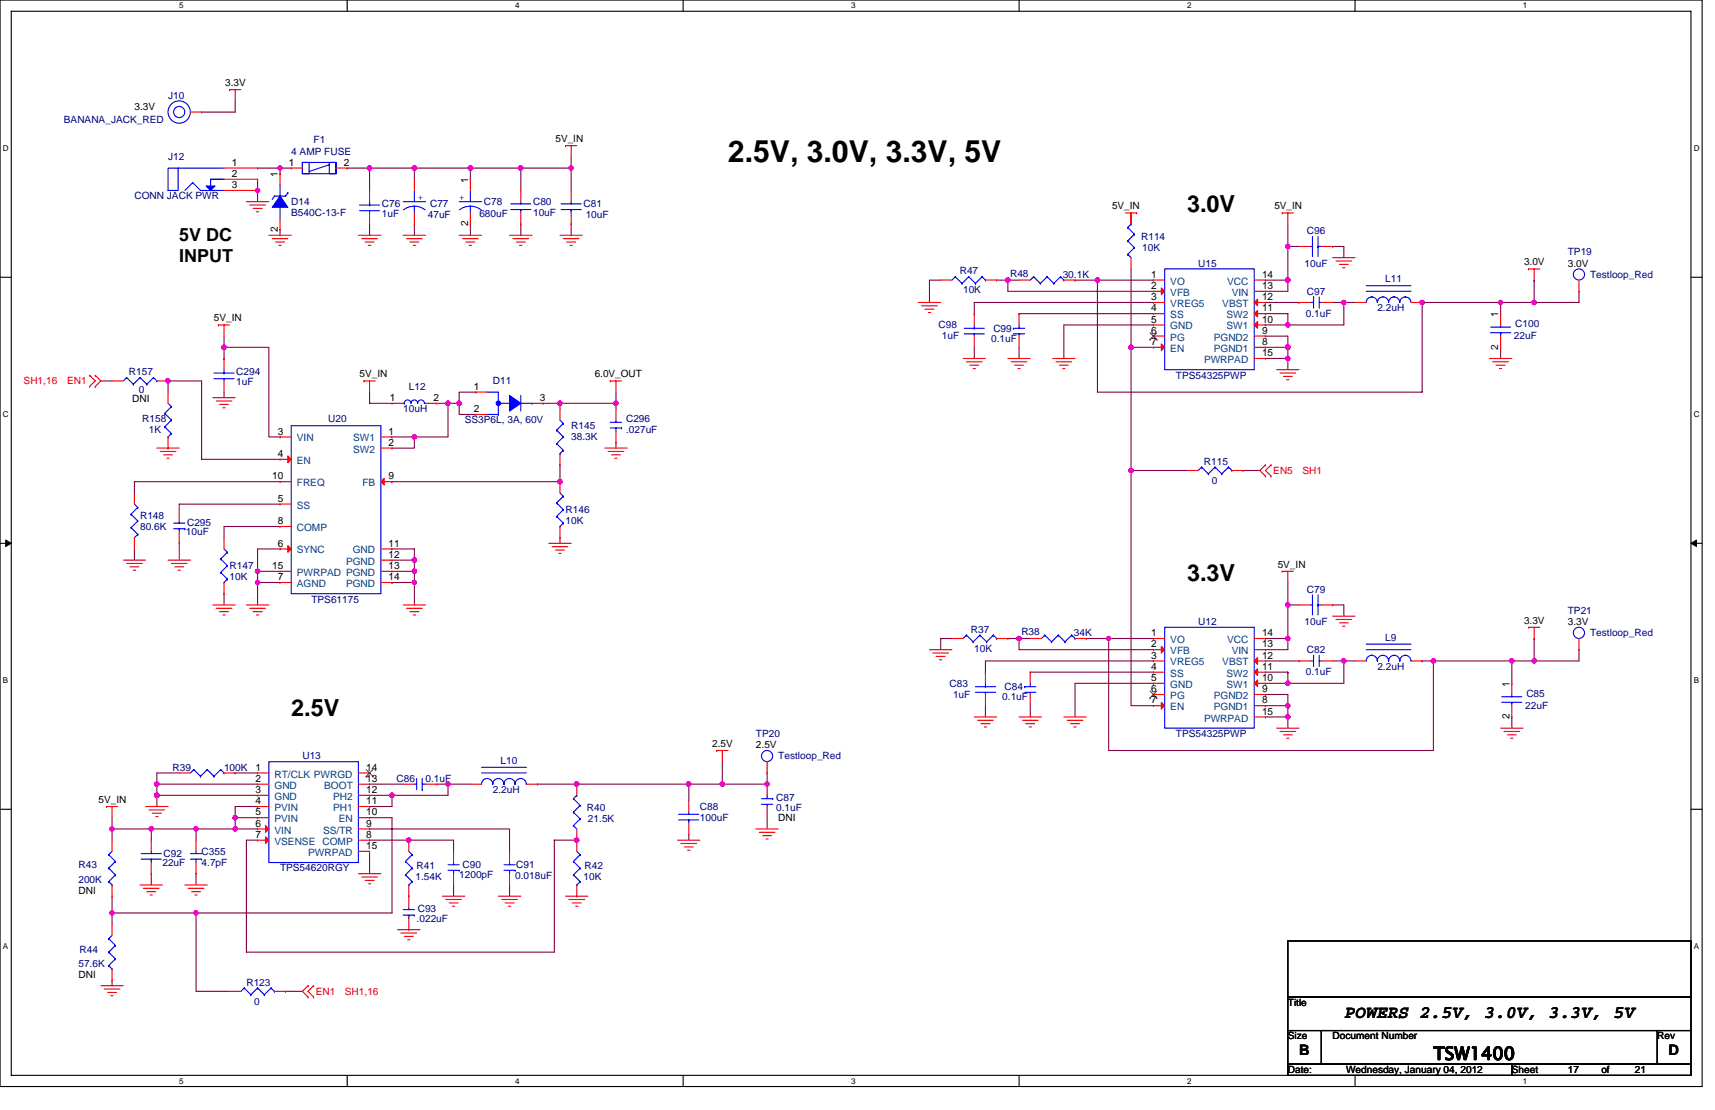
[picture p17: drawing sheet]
<svg xmlns="http://www.w3.org/2000/svg" width="432mm" height="279mm" viewBox="0 0 432 279" stroke-linecap="round" stroke-linejoin="round" font-family="sans-serif">
<defs><g id="words">
<text font-size="7.6" x="183.3" y="40.7">2.5V, 3.0V, 3.3V, 5V</text>
<g font-size="5.9">
<text x="298.9" y="53.3">3.0V</text>
<text x="298.9" y="146.3">3.3V</text>
<text x="73.3" y="180.2">2.5V</text>
</g>
<g font-size="4.5">
<text x="45.1" y="60.6">5V DC</text>
<text x="45.1" y="65.9">INPUT</text>
<text x="338.3" y="256.1">POWERS 2.5V, 3.0V, 3.3V, 5V</text>
<text x="360.9" y="266.7">TSW1400</text>
</g>
<g font-size="3.7">
<text x="327.1" y="265.6">B</text>
<text x="420.1" y="265.6">D</text>
</g>
<g font-size="2.5">
<text x="56.7" y="21.7">3.3V</text>
<text x="33.8" y="27.6">3.3V</text>
<text x="139.9" y="35.8">5V_IN</text>
<text x="58.4" y="41.7">1</text>
<text x="72.7" y="41.7">1</text>
<text x="86.6" y="41.7">2</text>
<text x="58.4" y="47.3">3</text>
<text x="58.4" y="44.5">2</text>
<text x="69.9" y="44.6" transform="rotate(-90 69.9 44.6)">1</text>
<text x="117.8" y="46" transform="rotate(-90 117.8 46)">1</text>
<text x="280" y="52.7">5V_IN</text>
<text x="320.9" y="52.7">5V_IN</text>
<text x="69.9" y="58.4" transform="rotate(-90 69.9 58.4)">2</text>
<text x="117.8" y="57" transform="rotate(-90 117.8 57)">2</text>
<text x="289.9" y="69.9">1</text>
<text x="317.8" y="69.9">14</text>
<text x="383.7" y="66.8">3.0V</text>
<text x="394.7" y="67.1">3.0V</text>
<text x="289.9" y="72.7">2</text>
<text x="289.9" y="75.5">3</text>
<text x="317.8" y="72.7">13</text>
<text x="317.8" y="75.5">12</text>
<text x="53.9" y="80.9">5V_IN</text>
<text x="289.9" y="78.4">4</text>
<text x="289.9" y="81.2">5</text>
<text x="317.8" y="81.2">10</text>
<text x="317.8" y="78.4">11</text>
<text x="377.2" y="79.8" transform="rotate(-90 377.2 79.8)">1</text>
<text x="289.9" y="84">6</text>
<text x="289.9" y="86.8">7</text>
<text x="317.8" y="86.8">8</text>
<text x="317.8" y="84">9</text>
<text x="317.8" y="89.6">15</text>
<text x="377.2" y="88" transform="rotate(-90 377.2 88)">2</text>
<text x="90.5" y="95">5V_IN</text>
<text x="149.7" y="95">6.0V_OUT</text>
<text x="33.3" y="101.2">DNI</text>
<text x="98.1" y="100.9">1</text>
<text x="109.1" y="100.9">2</text>
<text x="119.3" y="98.1">1</text>
<text x="135.9" y="100.9">3</text>
<text x="119.3" y="103.7">2</text>
<text x="69.9" y="109.4">3</text>
<text x="97.9" y="109.4">1</text>
<text x="97.9" y="112.2">2</text>
<text x="69.9" y="115">4</text>
<text x="68.5" y="120.7">10</text>
<text x="97.9" y="120.7">9</text>
<text x="69.9" y="131.9">8</text>
<text x="69.9" y="126.3">5</text>
<text x="69.9" y="137.6">6</text>
<text x="97.9" y="137.6">11</text>
<text x="68.5" y="143.2">15</text>
<text x="97.9" y="140.4">12</text>
<text x="97.9" y="143.2">13</text>
<text x="321.7" y="142.9">5V_IN</text>
<text x="69.9" y="146">7</text>
<text x="97.9" y="146">14</text>
<text x="289.9" y="160.1">1</text>
<text x="317.8" y="160.1">14</text>
<text x="383.7" y="157">3.3V</text>
<text x="394.7" y="157.3">3.3V</text>
<text x="289.9" y="162.9">2</text>
<text x="289.9" y="165.8">3</text>
<text x="317.8" y="162.9">13</text>
<text x="317.8" y="165.8">12</text>
<text x="289.9" y="168.6">4</text>
<text x="289.9" y="171.4">5</text>
<text x="317.8" y="171.4">10</text>
<text x="317.8" y="168.6">11</text>
<text x="380" y="172.8" transform="rotate(-90 380 172.8)">1</text>
<text x="289.9" y="174.2">6</text>
<text x="289.9" y="177">7</text>
<text x="317.8" y="177">8</text>
<text x="317.8" y="174.2">9</text>
<text x="317.8" y="179.9">15</text>
<text x="380" y="181" transform="rotate(-90 380 181)">2</text>
<text x="179.3" y="188.1">2.5V</text>
<text x="190.3" y="188.3">2.5V</text>
<text x="64.3" y="194">1</text>
<text x="64.3" y="196.8">2</text>
<text x="92.2" y="194">14</text>
<text x="92.2" y="196.8">13</text>
<text x="24.8" y="202.2">5V_IN</text>
<text x="64.3" y="199.6">3</text>
<text x="64.3" y="202.4">4</text>
<text x="92.2" y="202.4">11</text>
<text x="92.2" y="199.6">12</text>
<text x="64.3" y="205.2">5</text>
<text x="64.3" y="208.1">6</text>
<text x="92.2" y="205.2">10</text>
<text x="92.2" y="208.1">9</text>
<text x="196" y="206.7">DNI</text>
<text x="64.3" y="210.9">7</text>
<text x="92.2" y="213.7">15</text>
<text x="92.2" y="210.9">8</text>
<text x="19.7" y="225">DNI</text>
<text x="19.7" y="246.1">DNI</text>
<text x="324.3" y="253.2">Title</text>
<text x="324.3" y="261.6">Size</text>
<text x="335.5" y="261.6">Document Number</text>
<text x="417.3" y="261.6">Rev</text>
<text x="324.3" y="270.1">Date:</text>
<text x="338.9" y="270.1">Wednesday, January 04, 2012</text>
<text x="380.6" y="270.1">Sheet</text>
<text x="394.7" y="270.1">17</text>
<text x="403.2" y="270.1">of</text>
<text x="411.6" y="270.1">21</text>
</g>
<g font-size="2.5" fill="#000080">
<text x="42.3" y="24.8">J10</text>
<text x="16.1" y="31">BANANA_JACK_RED</text>
<text x="42.3" y="40.3">J12</text>
<text x="73.3" y="38.9">4 AMP FUSE</text>
<text x="79" y="36.1">F1</text>
<text x="33.8" y="50.2">CONN JACK PWR</text>
<text x="73.3" y="51.6">D14</text>
<text x="96.2" y="52.2">C76</text>
<text x="108.3" y="52.2">C77</text>
<text x="121.8" y="51.6">C78</text>
<text x="134.2" y="51.6">C80</text>
<text x="146.9" y="52.2">C81</text>
<text x="73.3" y="54.4">B540C-13-F</text>
<text x="96.2" y="54.7">1uF</text>
<text x="107.7" y="55">47uF</text>
<text x="120.7" y="54.7">680uF</text>
<text x="134.2" y="54.4">10uF</text>
<text x="147.5" y="55">10uF</text>
<text x="329" y="58.9">C96</text>
<text x="287.3" y="60.3">R114</text>
<text x="287.6" y="63.2">10K</text>
<text x="394.7" y="64.3">TP19</text>
<text x="241.6" y="69.1">R47</text>
<text x="254.3" y="69.6">R48</text>
<text x="267.6" y="69.9">30.1K</text>
<text x="301.7" y="67.1">U15</text>
<text x="328.5" y="67.1">10uF</text>
<text x="348.8" y="71.1">L11</text>
<text x="400.4" y="69.9">Testloop_Red</text>
<text x="242.5" y="73.9">10K</text>
<text x="329" y="74.1">C97</text>
<text x="236.3" y="82.6">C98</text>
<text x="250.1" y="83.5">C99</text>
<text x="328.8" y="79.8">0.1uF</text>
<text x="346.8" y="78.4">2.2uH</text>
<text x="381.5" y="82.3">C100</text>
<text x="237.1" y="85.4">1uF</text>
<text x="249.5" y="86">0.1uF</text>
<text x="381.2" y="85.4">22uF</text>
<text x="32.4" y="94.4">R157</text>
<text x="59.5" y="94.4">C294</text>
<text x="296.1" y="95.3">TPS54325PWP</text>
<text x="35" y="99">0</text>
<text x="59.5" y="97">1uF</text>
<text x="102.9" y="98.1">L12</text>
<text x="124.1" y="96.7">D11</text>
<text x="35.8" y="106.3">R158</text>
<text x="82.6" y="106.3">U20</text>
<text x="101.5" y="103.8">10uH</text>
<text x="117" y="106.6">SS3P6L, 3A, 60V</text>
<text x="143.8" y="108">R145</text>
<text x="157.6" y="106.3">C296</text>
<text x="37.5" y="109.1">1K</text>
<text x="143.8" y="110.8">38.3K</text>
<text x="157.6" y="109.1">.027uF</text>
<text x="303.1" y="117">R115</text>
<text x="305.1" y="121.8">0</text>
<text x="35.3" y="130.5">R148</text>
<text x="142.4" y="129.1">R146</text>
<text x="142.4" y="132">10K</text>
<text x="35.3" y="133.4">80.6K</text>
<text x="46.8" y="134.8">10uF</text>
<text x="47.1" y="132.5">C295</text>
<text x="57.8" y="143.2">R147</text>
<text x="57.8" y="146">10K</text>
<text x="329" y="149.2">C79</text>
<text x="78.4" y="151.7">TPS61175</text>
<text x="394.7" y="154.5">TP21</text>
<text x="244.5" y="159.3">R37</text>
<text x="257.2" y="159.9">R38</text>
<text x="270.4" y="160.1">34K</text>
<text x="301.7" y="157.3">U12</text>
<text x="328.5" y="157.3">10uF</text>
<text x="348.8" y="161.3">L9</text>
<text x="400.4" y="160.1">Testloop_Red</text>
<text x="245.3" y="164.1">10K</text>
<text x="329" y="164.4">C82</text>
<text x="239.1" y="172.8">C83</text>
<text x="252.9" y="173.7">C84</text>
<text x="328.8" y="170">0.1uF</text>
<text x="346.8" y="168.6">2.2uH</text>
<text x="239.9" y="175.7">1uF</text>
<text x="252.3" y="176.2">0.1uF</text>
<text x="384" y="178.5">22uF</text>
<text x="384.3" y="175.4">C85</text>
<text x="190.3" y="185.5">TP20</text>
<text x="296.1" y="185.5">TPS54325PWP</text>
<text x="76.1" y="191.2">U13</text>
<text x="196" y="191.2">Testloop_Red</text>
<text x="43.4" y="194">R39</text>
<text x="56.4" y="194">100K</text>
<text x="99.8" y="196.8">C86</text>
<text x="107.1" y="196.8">0.1uF</text>
<text x="126" y="192.3">L10</text>
<text x="124.1" y="199.6">2.2uH</text>
<text x="176.2" y="203.9">C88</text>
<text x="195.4" y="201.6">C87</text>
<text x="147.7" y="204.1">R40</text>
<text x="148" y="206.9">21.5K</text>
<text x="176.2" y="206.7">100uF</text>
<text x="195.4" y="204.1">0.1uF</text>
<text x="41.2" y="215.7">C92</text>
<text x="50.8" y="215.1">C355</text>
<text x="19.7" y="218.5">R43</text>
<text x="40.9" y="218">22uF</text>
<text x="50.8" y="218">4.7pF</text>
<text x="70.5" y="219.4">TPS54620RGY</text>
<text x="104.6" y="221.6">1.54K</text>
<text x="104.9" y="218.8">R41</text>
<text x="115.6" y="221">1200pF</text>
<text x="116.5" y="218.5">C90</text>
<text x="129.7" y="221.3">0.018uF</text>
<text x="130" y="218.5">C91</text>
<text x="146.9" y="221.6">10K</text>
<text x="147.2" y="218.8">R42</text>
<text x="19.7" y="222.2">200K</text>
<text x="104.9" y="232.1">.022uF</text>
<text x="105.2" y="229.5">C93</text>
<text x="20" y="239.9">R44</text>
<text x="19.7" y="243.3">57.6K</text>
<text x="62" y="248.1">R123</text>
<text x="64" y="252.9">0</text>
</g>
<g font-size="2.5" fill="#00f">
<text x="105.2" y="50.2">+</text>
<text x="115.6" y="50.2">+</text>
</g>
<g font-size="2.5" fill="#004080">
<text x="294.7" y="71.6">VO</text>
<text x="309" y="71.6">VCC</text>
<text x="294.7" y="74.5">VFB</text>
<text x="294.7" y="77.3">VREG5</text>
<text x="307.7" y="77.3">VBST</text>
<text x="310.1" y="74.5">VIN</text>
<text x="294.7" y="80.1">SS</text>
<text x="294.7" y="82.9">GND</text>
<text x="308.8" y="82.9">SW1</text>
<text x="308.8" y="80.1">SW2</text>
<text x="294.7" y="85.7">PG</text>
<text x="294.7" y="88.6">EN</text>
<text x="305.6" y="88.6">PGND1</text>
<text x="305.6" y="85.7">PGND2</text>
<text x="303.1" y="91.4">PWRPAD</text>
<text x="74.7" y="111.1">VIN</text>
<text x="88.9" y="111.1">SW1</text>
<text x="88.9" y="113.9">SW2</text>
<text x="74.7" y="116.8">EN</text>
<text x="74.7" y="122.4">FREQ</text>
<text x="91.2" y="122.4">FB</text>
<text x="74.7" y="128">SS</text>
<text x="74.7" y="133.7">COMP</text>
<text x="74.7" y="139.3">SYNC</text>
<text x="87.1" y="142.1">PGND</text>
<text x="88.8" y="139.3">GND</text>
<text x="74.7" y="147.8">AGND</text>
<text x="74.7" y="144.9">PWRPAD PGND</text>
<text x="87.1" y="147.8">PGND</text>
<text x="294.7" y="161.9">VO</text>
<text x="309" y="161.9">VCC</text>
<text x="294.7" y="164.7">VFB</text>
<text x="294.7" y="167.5">VREG5</text>
<text x="307.7" y="167.5">VBST</text>
<text x="310.1" y="164.7">VIN</text>
<text x="294.7" y="170.3">SS</text>
<text x="294.7" y="173.1">GND</text>
<text x="308.8" y="173.1">SW1</text>
<text x="308.8" y="170.3">SW2</text>
<text x="294.7" y="176">PG</text>
<text x="294.7" y="178.8">EN</text>
<text x="305.6" y="178.8">PGND1</text>
<text x="305.6" y="176">PGND2</text>
<text x="303.1" y="181.6">PWRPAD</text>
<text x="69.1" y="195.7">RT/CLK PWRGD</text>
<text x="69.1" y="198.5">GND</text>
<text x="69.1" y="201.3">GND</text>
<text x="81.6" y="198.5">BOOT</text>
<text x="83.9" y="201.3">PH2</text>
<text x="69.1" y="204.2">PVIN</text>
<text x="69.1" y="207">PVIN</text>
<text x="69.1" y="209.8">VIN</text>
<text x="81.3" y="209.8">SS/TR</text>
<text x="83.9" y="204.2">PH1</text>
<text x="85.3" y="207">EN</text>
<text x="69.1" y="212.6">VSENSE COMP</text>
<text x="77.6" y="215.4">PWRPAD</text>
</g>
<g font-size="2.5" fill="#f00">
<text x="5.9" y="96.7">SH1,16</text>
<text x="16.9" y="96.7">EN1</text>
<text x="320.6" y="119.3">EN5</text>
<text x="327.9" y="119.3">SH1</text>
<text x="79.5" y="250.4">EN1</text>
<text x="86.8" y="250.4">SH1,16</text>
</g>
<g font-size="2">
<text x="45.1" y="2.1">5</text>
<text x="129.7" y="2.1">4</text>
<text x="214.3" y="2.1">3</text>
<text x="298.9" y="2.1">2</text>
<text x="383.5" y="2.1">1</text>
<text x=".7" y="38.1">D</text>
<text x="426.5" y="38.1">D</text>
<text x=".7" y="105.1">C</text>
<text x="426.5" y="105.1">C</text>
<text x=".7" y="172">B</text>
<text x="426.5" y="172">B</text>
<text x=".7" y="239">A</text>
<text x="426.5" y="239">A</text>
<text x="45.1" y="272.8">5</text>
<text x="129.7" y="272.8">4</text>
<text x="214.3" y="272.8">3</text>
<text x="298.9" y="272.8">2</text>
<text x="383.5" y="272.8">1</text>
</g>
</g></defs>
<path d="M0 0h428.6v273.5h-428.6zM2.8 2.8h422.9v267.9h-422.9z" fill="none" stroke="#000" stroke-width=".28"/>
<g fill="#fff">
<path d="M45.1 .3h1.1v2.3h-1.1z"/>
<path d="M45.1 271h1.1v2.2h-1.1z"/>
</g>
<path d="M87.4 0v2.8M87.4 270.7v2.8" fill="none" stroke="#000" stroke-width=".28"/>
<g fill="#fff">
<path d="M129.7 .3h1.1v2.3h-1.1z"/>
<path d="M129.7 271h1.1v2.2h-1.1z"/>
</g>
<path d="M172 0v2.8M172 270.7v2.8" fill="none" stroke="#000" stroke-width=".28"/>
<g fill="#fff">
<path d="M214.3 .3h1.1v2.3h-1.1z"/>
<path d="M214.3 271h1.1v2.2h-1.1z"/>
</g>
<path d="M256.6 0v2.8M256.6 270.7v2.8" fill="none" stroke="#000" stroke-width=".28"/>
<g fill="#fff">
<path d="M298.9 .3h1.1v2.3h-1.1z"/>
<path d="M298.9 271h1.1v2.2h-1.1z"/>
</g>
<path d="M341.2 0v2.8M341.2 270.7v2.8" fill="none" stroke="#000" stroke-width=".28"/>
<g fill="#fff">
<path d="M383.5 .3h1.1v2.3h-1.1z"/>
<path d="M383.5 271h1.1v2.2h-1.1z"/>
<path d="M.7 36.3h1.5v2.3h-1.5z"/>
<path d="M426.5 36.3h1.4v2.3h-1.4z"/>
<path d="M.7 103.3h1.5v2.2h-1.5z"/>
<path d="M426.5 103.3h1.4v2.2h-1.4z"/>
</g>
<path d="M0 69.8h2.8M425.7 69.8h2.9" fill="none" stroke="#000" stroke-width=".28"/>
<g fill="#fff">
<path d="M.7 170.2h1.4v2.3h-1.4z"/>
<path d="M426.5 170.2h1.3v2.3h-1.3z"/>
</g>
<path d="M0 136.8h2.8M425.7 136.8h2.9" fill="none" stroke="#000" stroke-width=".28"/>
<path d="M1.4 135.9l1.4 .9-1.4 .8zM425.7 136.8l1.4-.9v1.7z" fill="#000" stroke="#000" stroke-width=".25"/>
<g fill="#fff">
<path d="M.7 237.2h1.4v2.2h-1.4z"/>
<path d="M426.4 237.2h1.4v2.2h-1.4z"/>
</g>
<path d="M0 203.7h2.8M425.7 203.7h2.9M324.3 236.9h101.4v14.1h-101.4zM324.3 236.9h101.4M425.7 236.9h.1M425.7 236.9v14.1M324.3 251h101.4v8.4h-101.4zM324.3 259.4h8.4v8.5h-8.4zM332.7 259.4h84.6v8.5h-84.6zM417.3 259.4h8.4v8.5h-8.4zM324.3 267.9h56.3v2.8h-56.3zM380.6 267.9h45.1v2.8h-45.1z" fill="none" stroke="#000" stroke-width=".28"/>
<g fill="none" stroke="#800040" stroke-width=".28">
<path d="M59.2 25.4v2.8h-8.4M143.8 39.5v2.8M64.9 42.3h5.6M64.9 45.1v2.8M64.9 47.9h.1M64.9 47.9v2.9M70.5 42.3h2.8M70.5 42.3h.1M70.5 57.8v1.4M70.5 42.3v1.4M87.4 42.3h5.6M93 42.3h11.3"/>
<path d="M93 42.3h.1M93 56.4v2.8M93 42.3v5.6M104.3 56.4v2.8M104.3 42.3h.1M104.3 42.3h14.1M104.3 42.3v2.8M118.4 56.4v2.8M118.4 42.3v2.8M118.4 42.3h.1M118.4 42.3h12.7M131.1 42.3v5.6"/>
<path d="M131.1 56.4v2.8M131.1 42.3h12.7M143.8 42.3h.1M143.8 56.4v2.8M143.8 42.3v5.6M284.8 53.6v2.8M324.3 56.4v5.6M236.9 70.5h-2.9v5.6M251 70.5h2.8M253.8 70.5h.1M253.8 70.5v2.8h36.6M253.8 70.5h2.8"/>
<path d="M256.6 79h33.8M270.7 70.5h5.6M276.3 70.5v28.2h81.8v-22.6M276.3 70.5h14.1M276.3 70.5h.1M284.8 67.7v19.7h5.6M290.4 76.1h-45.1v2.9M318.6 70.5h.1M318.6 76.1h8.5M318.6 79h5.7v2.8M318.6 70.5h5.7M324.3 62h2.8"/>
<path d="M324.3 62h.1M324.3 70.5v2.8h-5.7M324.3 62v8.5M335.5 62h2.8v2.9M335.5 76.1h2.8M338.3 76.1h.1M338.3 76.1h2.9M338.3 76.1v5.7h-14M358.1 76.1h.1M358.1 76.1h28.2M377.8 76.1v2.9M377.8 76.1h.1"/>
<path d="M386.3 70.5h.1M386.3 76.1h.1M386.3 70.5v5.6M397.6 73.3v2.8h-11.3M25.4 95.9h2.8M42.3 95.9h.1M42.3 95.9h8.5v19.7h19.7M42.3 95.9v2.8M56.4 87.4h11.3v22.6h2.8M56.4 87.4h.1M56.4 98.7v1.4M56.4 84.6v5.6"/>
<path d="M93 98.7v2.8h5.7M119.8 98.7h-4.2v2.8M155.1 98.7v2.8M245.3 87.4v2.8M256.6 87.4v2.8M284.8 87.4h.1M284.8 87.4v31M290.4 81.8h-22.5v8.4M318.6 84.6h5.7v2.8M318.6 87.4h.1M318.6 90.2h5.7M318.6 81.8h5.7"/>
<path d="M318.6 87.4h5.7M324.3 81.8h.1M324.3 90.2h.1M324.3 87.4h.1M324.3 87.4v5.6M377.8 87.4v2.8M98.7 110h5.6M104.3 110h.1M104.3 110v2.8h-5.6M110 101.5h2.8M112.8 101.5h2.8M112.8 101.5h.1"/>
<path d="M112.8 101.5v8.5h-8.5M115.6 101.5h.1M115.6 101.5v2.8h4.2M136.8 101.5h4.2M141 117v4.2h-42.3M141 101.5h.1M141 101.5v1.4M141 101.5h14.1M155.1 101.5v1.4M155.1 111.4v1.4M284.8 118.4v59.2h5.6M284.8 118.4h.1"/>
<path d="M284.8 118.4h14.1M313 118.4h4.2M33.8 138.2v2.8M45.1 136.8v4.2M70.5 138.2h-5.6v5.6M70.5 121.2h-36.7v2.9M70.5 126.9h-25.4v1.4M70.5 132.5h-14.1v2.8M98.7 138.2h5.6v2.8M98.7 121.2h.1M141 135.3v1.5M56.4 149.4v2.9"/>
<path d="M64.9 146.6h.1M64.9 143.8h5.6M64.9 143.8v2.8h5.6M64.9 143.8h.1M64.9 146.6v5.7M98.7 141h5.6M98.7 143.8h5.6M98.7 146.6h.1M98.7 146.6h5.6M104.3 146.6v5.7M104.3 141h.1M104.3 143.8h.1"/>
<path d="M104.3 141v5.6M324.3 146.6v5.7h2.8M324.3 152.3v11.2h-5.7M324.3 152.3h.1M335.5 152.3h2.8v2.8M239.7 160.7h-2.8v2.8M248.1 177.6v2.9M253.8 160.7h2.8M256.6 160.7v2.8h33.8M256.6 160.7h.1M256.6 160.7h2.8M259.4 177.6v2.9"/>
<path d="M259.4 169.2h31M273.5 160.7h5.6M279.1 160.7v28.2h81.8v-22.5M279.1 160.7h11.3M279.1 160.7h.1M290.4 166.4h-42.3v2.8M290.4 172h-19.7v8.5M318.6 174.8h5.7v2.8M318.6 177.6h.1M318.6 160.7h5.7M318.6 166.4h8.5M318.6 169.2h5.7"/>
<path d="M318.6 172h5.7M318.6 177.6h5.7M324.3 160.7h.1M324.3 169.2h.1M324.3 177.6v2.9M324.3 169.2v2.8M335.5 166.4h2.8M338.3 166.4h.1M338.3 166.4v5.6h-14M338.3 166.4h2.9M358.1 166.4h2.8M360.9 166.4h.1"/>
<path d="M360.9 166.4h19.7M380.6 166.4h5.7M380.6 166.4v5.6M386.3 160.7h.1M386.3 160.7v5.7M397.6 163.5v2.9h-11.3M39.5 197.4v2.8M39.5 197.4h.1M39.5 197.4h25.4M45.1 194.6h-5.6v2.8M59.2 194.6h5.7M93 197.4h8.5"/>
<path d="M110 197.4h2.8M112.8 197.4h.1M112.8 197.4v2.8h-14.1M112.8 197.4h5.6M135.3 197.4h9.9M145.2 197.4h.1M145.2 197.4h28.2M173.4 197.4h.1M173.4 197.4h8.5M173.4 197.4v4.2M181.9 197.4h.1M181.9 191.7v5.7"/>
<path d="M193.1 194.6v2.8h-11.2M318.6 180.5h5.7M324.3 180.5h.1M324.3 180.5v2.8M380.6 180.5v2.8M28.2 208.7h.1M28.2 205.8v2.9M28.2 208.7h9.9M28.2 208.7v2.8M38.1 208.7v2.8M38.1 219.9v2.9M38.1 208.7h11.3"/>
<path d="M39.5 200.2h.1M39.5 200.2h25.4M39.5 200.2v2.8M49.4 208.7h.1M49.4 219.9v2.9M49.4 208.7v2.8M49.4 208.7h9.8M59.2 208.7h5.7M59.2 205.8h.1M59.2 205.8h5.7M59.2 205.8v2.9M64.9 203h-5.7v2.8"/>
<path d="M64.9 211.5h-2.9v28.2h77.6v-28.2M93 205.8h5.7v24h-49.3M93 214.3v5.6M93 208.7h35.3v5.6M93 211.5h9.9M93 200.2h5.7M98.7 200.2h.1M98.7 200.2v2.8h-5.7M102.9 211.5h.1M102.9 211.5h11.3v2.8M139.6 211.5h.1M139.6 211.5h5.6"/>
<path d="M173.4 210.1v1.4M193.1 205.8v2.9M28.2 229.8h21.2v19.7h8.4M28.2 229.8h.1M28.2 225.6v4.2M28.2 229.8v2.8M49.4 229.8h.1M114.2 222.8v2.8M128.3 222.8v2.8M28.2 246.7v1.4M71.9 249.5h4.2"/>
</g>
<g fill="#f0f" stroke="#f0f" stroke-width=".28">
<circle cx="38.1" cy="208.6" r=".56"/>
<circle cx="98.7" cy="200.2" r=".56"/>
<circle cx="59.2" cy="208.6" r=".56"/>
<circle cx="59.2" cy="205.8" r=".56"/>
<circle cx="112.8" cy="197.4" r=".55"/>
<circle cx="49.3" cy="229.8" r=".55"/>
<circle cx="102.9" cy="211.5" r=".55"/>
<circle cx="39.5" cy="200.2" r=".56"/>
<circle cx="145.2" cy="211.5" r=".55"/>
<circle cx="193.1" cy="197.4" r=".56"/>
<circle cx="181.9" cy="197.4" r=".55"/>
<circle cx="173.4" cy="197.4" r=".55"/>
<circle cx="39.5" cy="197.4" r=".55"/>
<circle cx="49.3" cy="208.6" r=".55"/>
<circle cx="28.2" cy="208.6" r=".55"/>
<circle cx="358.1" cy="76.1" r=".55"/>
<circle cx="338.3" cy="76.1" r=".55"/>
<circle cx="253.7" cy="70.5" r=".55"/>
<circle cx="324.2" cy="81.8" r=".55"/>
<circle cx="324.2" cy="70.5" r=".55"/>
<circle cx="324.2" cy="62" r=".55"/>
<circle cx="324.2" cy="87.4" r=".56"/>
<circle cx="324.2" cy="90.2" r=".55"/>
<circle cx="276.3" cy="70.5" r=".55"/>
<circle cx="386.3" cy="76.1" r=".55"/>
<circle cx="360.9" cy="166.3" r=".55"/>
<circle cx="338.3" cy="166.3" r=".55"/>
<circle cx="256.6" cy="160.7" r=".56"/>
<circle cx="324.2" cy="160.7" r=".55"/>
<circle cx="324.2" cy="177.6" r=".55"/>
<circle cx="324.2" cy="152.2" r=".55"/>
<circle cx="324.2" cy="180.4" r=".55"/>
<circle cx="386.3" cy="166.3" r=".55"/>
<circle cx="324.2" cy="172" r=".56"/>
<circle cx="279.1" cy="160.7" r=".55"/>
<circle cx="143.8" cy="42.3" r=".56"/>
<circle cx="104.3" cy="42.3" r=".55"/>
<circle cx="93" cy="42.3" r=".55"/>
<circle cx="70.5" cy="42.3" r=".55"/>
<circle cx="64.9" cy="47.9" r=".55"/>
<circle cx="131.1" cy="42.3" r=".55"/>
<circle cx="118.4" cy="42.3" r=".55"/>
<circle cx="284.8" cy="118.4" r=".56"/>
<circle cx="380.6" cy="166.3" r=".55"/>
<circle cx="284.8" cy="87.4" r=".57"/>
<circle cx="377.8" cy="76.1" r=".55"/>
<circle cx="28.2" cy="229.8" r=".55"/>
<circle cx="64.9" cy="146.6" r=".55"/>
<circle cx="64.8" cy="143.8" r=".56"/>
<circle cx="104.3" cy="146.6" r=".55"/>
<circle cx="42.3" cy="95.9" r=".55"/>
<circle cx="56.4" cy="87.4" r=".56"/>
<circle cx="112.8" cy="101.5" r=".56"/>
<circle cx="104.3" cy="110" r=".55"/>
<circle cx="141" cy="121.2" r=".55"/>
<circle cx="155.1" cy="101.5" r=".56"/>
<circle cx="141" cy="101.5" r=".56"/>
<circle cx="115.6" cy="101.5" r=".57"/>
<circle cx="145.2" cy="197.4" r=".55"/>
<circle cx="104.3" cy="141" r=".55"/>
<circle cx="104.3" cy="143.8" r=".56"/>
</g>
<g fill="none" stroke="#f00" stroke-width=".28">
<path d="M47.9 28.2h2.9M50.8 28.2h.1M57.8 22.6h.1M57.8 22.6h2.8M59.2 22.6v2.8M142.4 36.7h.1M142.4 36.7h2.8M143.8 36.7v2.8M56.4 42.3h8.5M56.4 47.9h8.5M56.4 45.1h8.5M62 50.8h5.7"/>
<path d="M62.9 51.6h3.9M63.7 52.5h2.3M64.6 53.3h.6M64.9 47.9h.1M64.9 45.1h.1M64.9 42.3h.1M67.7 59.2h5.6M70.5 57.8h.1M70.5 43.7h.1M70.5 43.7v2.8M70.5 55v2.8M73.3 42.3h.1"/>
<path d="M73.3 42.3h2.8M84.6 42.3h2.8M87.4 42.3h.1M90.2 59.2h5.7M93 53.6v2.8M93 47.9h.1M93 47.9v2.9M101.5 59.2h5.6M104.3 45.1v2.8M104.3 56.4h.1M104.3 53.6v2.8M115.6 59.2h5.6"/>
<path d="M118.4 45.1h.1M118.4 56.4h.1M118.4 45.1v2.8M118.4 53.6v2.8M128.3 59.2h5.6M131.1 47.9v2.9M131.1 56.4h.1M131.1 53.6v2.8M141 59.2h5.6M143.8 47.9v2.9M143.8 56.4h.1M143.8 53.6v2.8"/>
<path d="M283.4 53.6h2.8M284.8 53.6v2.8zM284.8 53.6h.1M286.2 53.6h.1M322.8 53.6h.1M322.8 53.6h2.8M324.3 53.6v2.8M68.5 60.1h4M69.4 60.9h2.2M70.2 61.8h.6M91.1 60.1h3.9M91.9 60.9h2.3"/>
<path d="M92.8 61.8h.5M102.4 60.1h3.9M103.2 60.9h2.3M104.1 61.8h.5M116.5 60.1h3.9M117.3 60.9h2.2M118.2 61.8h.5M129.1 60.1h4M130 60.9h2.2M130.8 61.8h.6M141.8 60.1h4M142.7 60.9h2.2"/>
<path d="M143.5 61.8h.6M231.2 76.1h5.7M232.1 77h3.9M232.9 77.8h2.3M233.7 78.7h.6M236.9 70.5h2.8M245.3 79h.1M245.3 79v2.8M248.1 70.5h2.9M251 70.5h.1M256.6 79h.1M256.6 70.5h2.8"/>
<path d="M256.6 79v2.8M267.9 70.5h2.8M270.7 70.5h.1M284.8 64.9v2.8M290.4 70.5h.1M290.4 73.3h.1M290.4 76.1h.1M290.4 79h.1M290.4 70.5h2.8M290.4 73.3h2.8M290.4 76.1h2.8M290.4 79h2.8"/>
<path d="M315.8 70.5h2.8M315.8 73.3h2.8M315.8 76.1h2.8M315.8 79h2.8M318.6 79h.1M318.6 76.1h.1M318.6 73.3h.1M318.6 70.5h.1M327.1 62h2.8M327.1 76.1h.1M327.1 76.1h2.8M332.7 76.1h2.8"/>
<path d="M332.7 62h2.8M335.5 64.9h5.7M335.5 62h.1M336.4 65.7h3.9M337.2 66.5h2.3M338.1 67.4h.5M341.2 76.1h2.8M355.3 76.1h2.8M358.1 76.1h.1M377.8 79h.1M377.8 79v2.8M384.9 67.7h.1"/>
<path d="M384.9 67.7h2.8M386.3 67.7v2.8M397.6 73.3h.1M397.6 70.5v2.8M22.6 97.3h.1M22.6 94.5h.1M22.6 94.5l1.4 1.4-1.4 1.4M24 94.5h.1M24 97.3h.1M24 94.5l1.4 1.4-1.4 1.4M28.2 95.9h2.8M39.5 95.9h2.8"/>
<path d="M42.3 98.7v2.8M42.3 95.9h.1M55 81.8h.1M55 81.8h2.8M56.4 81.8v2.8M56.4 95.9v2.8M56.4 90.2h.1M56.4 90.2v2.8M91.7 95.9h.1M91.7 95.9h2.8M93 95.9v2.8M119.8 98.7h.1"/>
<path d="M119.8 98.7h2.9M153.7 95.9h.1M153.7 95.9h2.8M155.1 95.9v2.8M242.5 90.2h5.6M243.3 91.1h4M244.2 91.9h2.2M245 92.8h.6M245.3 84.6v2.8M253.8 90.2h5.6M254.6 91.1h4M255.5 91.9h2.2"/>
<path d="M256.3 92.8h.6M256.6 84.6v2.8M265 90.2h5.7M265.9 91.1h3.9M266.7 91.9h2.3M267.6 92.8h.5M290.4 81.8h.1M290.4 84.6h.1M290.4 87.4h.1M290.4 81.8h2.8M290.4 84.6h2.8M290.4 87.4h2.8"/>
<path d="M315.8 81.8h2.8M315.8 84.6h2.8M315.8 87.4h2.8M315.8 90.2h2.8M318.6 87.4h.1M318.6 84.6h.1M318.6 81.8h.1M318.6 90.2h.1M321.4 93h5.7M322.3 93.9h3.9M323.1 94.7h2.3M324 95.6h.5"/>
<path d="M375 90.2h5.6M375.8 91.1h4M376.7 91.9h2.2M377.5 92.8h.6M377.8 87.4h.1M377.8 84.6v2.8M39.5 112.8h5.6M40.3 113.6h4M41.2 114.5h2.2M42 115.3h.6M42.3 112.8h.1M42.3 110v2.8"/>
<path d="M53.6 100.1h5.6M54.4 100.9h4M55.3 101.8h2.2M56.1 102.6h.6M70.5 110h.1M70.5 115.6h.1M70.5 110h2.8M70.5 115.6h2.8M95.9 110h2.8M95.9 112.8h2.8M98.7 101.5h.1M98.7 110h.1"/>
<path d="M98.7 112.8h.1M98.7 101.5h2.8M107.1 101.5h2.9M110 101.5h.1M119.8 104.3h.1M119.8 104.3h2.9M133.9 101.5h2.9M136.8 101.5h.1M141 102.9v2.8M141 117h.1M141 114.2v2.8M152.3 112.8h5.6"/>
<path d="M153.1 113.6h4M154 114.5h2.2M154.8 115.3h.6M155.1 102.9v2.8M155.1 111.4h.1M155.1 108.6v2.8M298.9 118.4h2.8M310.2 118.4h2.8M313 118.4h.1M318.6 117h.1M318.6 119.8h.1M318.6 117l-1.4 1.4 1.4 1.4"/>
<path d="M320 119.8h.1M320 117h.1M320 117l-1.4 1.4 1.4 1.4M33.8 124.1v2.8M33.8 138.2h.1M33.8 135.3v2.9M45.1 128.3v2.8M45.1 136.8h.1M45.1 133.9v2.9M56.4 135.3v2.9M70.5 121.2h.1M70.5 132.5h.1"/>
<path d="M70.5 126.9h.1M70.5 138.2h.1M70.5 121.2h2.8M70.5 132.5h2.8M70.5 126.9h2.8M70.5 138.2h2.8M95.9 121.2h2.8M95.9 138.2h2.8M98.7 121.2h.1M98.7 138.2h.1M138.2 136.8h5.6M139 137.6h4"/>
<path d="M139.9 138.5h2.2M140.7 139.3h.6M141 121.2v2.9M141 135.3h.1M141 132.5v2.8M31 141h5.7M31.9 141.8h3.9M32.7 142.7h2.3M33.6 143.5h.5M42.3 141h5.6M43.2 141.8h3.9M44 142.7h2.2"/>
<path d="M44.9 143.5h.5M53.6 152.3h5.6M54.4 153.1h4M55.3 154h2.2M56.1 154.8h.6M56.4 149.4h.1M56.4 146.6v2.8M62 152.3h5.7M62.9 153.1h3.9M63.7 154h2.3M64.6 154.8h.6M70.5 146.6h.1"/>
<path d="M70.5 143.8h.1M70.5 143.8h2.8M70.5 146.6h2.8M95.9 143.8h2.8M95.9 146.6h2.8M95.9 141h2.8M98.7 141h.1M98.7 146.6h.1M98.7 143.8h.1M101.5 152.3h5.6M102.4 153.1h3.9M103.2 154h2.3"/>
<path d="M104.1 154.8h.5M322.8 143.8h.1M322.8 143.8h2.8M324.3 143.8v2.8M327.1 152.3h2.8M332.7 152.3h2.8M335.5 155.1h5.7M335.5 152.3h.1M336.4 155.9h3.9M337.2 156.8h2.3M338.1 157.6h.5M384.9 157.9h.1"/>
<path d="M384.9 157.9h2.8M386.3 157.9v2.8M234 163.5h5.7M234.9 164.4h3.9M235.7 165.2h2.3M236.6 166.1h.5M239.7 160.7h2.8M248.1 174.8v2.8M248.1 169.2h.1M248.1 169.2v2.8M251 160.7h2.8M253.8 160.7h.1"/>
<path d="M259.4 174.8v2.8M259.4 169.2h.1M259.4 160.7h2.8M259.4 169.2v2.8M270.7 160.7h2.8M273.5 160.7h.1M290.4 160.7h.1M290.4 163.5h.1M290.4 166.4h.1M290.4 169.2h.1M290.4 172h.1M290.4 174.8h.1"/>
<path d="M290.4 177.6h.1M290.4 160.7h2.8M290.4 163.5h2.8M290.4 166.4h2.8M290.4 169.2h2.8M290.4 172h2.8M290.4 174.8h2.8M290.4 177.6h2.8M315.8 160.7h2.8M315.8 163.5h2.8M315.8 166.4h2.8M315.8 169.2h2.8"/>
<path d="M315.8 172h2.8M315.8 174.8h2.8M315.8 177.6h2.8M318.6 177.6h.1M318.6 174.8h.1M318.6 172h.1M318.6 169.2h.1M318.6 166.4h.1M318.6 163.5h.1M318.6 160.7h.1M327.1 166.4h.1M327.1 166.4h2.8"/>
<path d="M332.7 166.4h2.8M341.2 166.4h2.8M355.3 166.4h2.8M358.1 166.4h.1M380.6 172h.1M380.6 172v2.8M380.6 177.6v2.9M397.6 163.5h.1M397.6 160.7v2.8M45.1 194.6h2.8M56.4 194.6h2.8M59.2 194.6h.1"/>
<path d="M64.9 194.6h.1M64.9 197.4h.1M64.9 197.4h2.8M64.9 194.6h2.8M90.2 197.4h2.8M90.2 194.6h2.8M93 197.4h.1M93 194.6h.1M101.5 197.4h2.8M107.1 197.4h2.9M110 197.4h.1M118.4 197.4h2.8"/>
<path d="M132.5 197.4h2.8M135.3 197.4h.1M145.2 197.4h.1M145.2 197.4v2.8M180.5 188.9h.1M180.5 188.9h2.8M181.9 188.9v2.8M193.1 194.6h.1M193.1 197.4h.1M193.1 191.7v2.9M193.1 197.4v2.8M245.3 180.5h5.7"/>
<path d="M246.1 181.3h4M247 182.2h2.3M247.8 183h.6M256.6 180.5h5.6M257.4 181.3h4M258.3 182.2h2.2M259.1 183h.6M267.9 180.5h5.6M268.7 181.3h3.9M269.6 182.2h2.2M270.4 183h.6M315.8 180.5h2.8"/>
<path d="M318.6 180.5h.1M321.4 183.3h5.7M322.3 184.1h3.9M323.1 185h2.3M324 185.8h.5M377.8 183.3h5.7M378.7 184.1h3.9M379.5 185h2.3M380.3 185.8h.6M380.6 180.5h.1M26.8 203h.1M26.8 203h2.8"/>
<path d="M28.2 203v2.8M28.2 211.5v2.8M36.7 203h5.6M37.5 203.9h4M38.1 211.5v2.8M38.1 219.9h.1M38.1 217.1v2.8M38.4 204.7h2.2M39.2 205.5h.6M49.4 211.5v2.8M49.4 219.9h.1M49.4 217.1v2.8"/>
<path d="M64.9 200.2h.1M64.9 203h.1M64.9 205.8h.1M64.9 208.7h.1M64.9 211.5h.1M64.9 203h2.8M64.9 200.2h2.8M64.9 205.8h2.8M64.9 208.7h2.8M64.9 211.5h2.8M90.2 219.9h5.7M90.2 203h2.8"/>
<path d="M90.2 200.2h2.8M90.2 205.8h2.8M90.2 208.7h2.8M90.2 211.5h2.8M90.2 214.3h2.8M93 211.5h.1M93 208.7h.1M93 205.8h.1M93 203h.1M93 200.2h.1M93 214.3h.1M102.9 211.5v2.8"/>
<path d="M114.2 214.3v2.8M114.2 219.9v2.9M128.3 214.3v2.8M128.3 219.9v2.9M145.2 208.7v5.6M170.6 211.5h5.6M171.4 212.3h4M172.3 213.2h2.2M173.1 214h.6M173.4 201.6v2.8M173.4 210.1h.1M173.4 207.2v2.9"/>
<path d="M190.3 208.7h5.7M191.2 209.5h3.9M192 210.4h2.3M192.9 211.2h.5M193.1 203v2.8M28.2 225.6h.1M28.2 232.6v2.8M28.2 222.8v2.8M35.3 222.8h5.6M36.1 223.6h3.9M37 224.5h2.2M37.8 225.3h.6"/>
<path d="M46.5 222.8h5.7M47.4 223.6h3.9M48.2 224.5h2.3M49.1 225.3h.5M91.1 220.8h3.9M91.9 221.6h2.3M92.8 222.5h.5M100.1 234h5.6M100.9 234.9h4M101.8 235.7h2.3M102.6 236.6h.6M102.9 225.6v2.8"/>
<path d="M102.9 234h.1M102.9 225.6h.1M102.9 222.8v2.8M102.9 231.2v2.8M111.4 225.6h5.6M112.2 226.4h4M113.1 227.3h2.2M113.9 228.1h.6M114.2 222.8h.1M125.5 225.6h5.6M126.3 226.4h4M127.2 227.3h2.2"/>
<path d="M128 228.1h.6M128.3 222.8h.1M142.4 225.6h5.6M143.2 226.4h4M144.1 227.3h2.2M144.9 228.1h.6M145.2 225.6h.1M145.2 222.8v2.8M25.4 248.1h5.6M26.2 249h4M27.1 249.8h2.2M27.9 250.7h.6"/>
<path d="M28.2 246.7h.1M28.2 243.9v2.8M57.8 249.5h2.8M69.1 249.5h2.8M71.9 249.5h.1M77.6 248.1h.1M77.6 251h.1M77.6 248.1l-1.5 1.4 1.5 1.5M79 251h.1M79 248.1h.1M79 248.1l-1.4 1.4 1.4 1.5"/>
</g>
<g fill="none" stroke="#00f" stroke-width=".28">
<path d="M42.3 42.3h2.6v5.6h-2.6zM44.9 42.3h11.5M48.5 46h.1M48.5 46l2 1.9h5.9M48.5 46l-2 1.9M53 45.1h3.4zM53 45.1h.1M53 45.1v1.7M70.5 52.2v2.8M70.5 46.5v2.9M72.5 48.5l-.6 .9h-2.8l-.6 .8M72.5 48.5h.1"/>
<path d="M76.1 40.9h1.7v2.8h-1.7zM76.1 40.9h8.5v2.8h-8.5zM82.9 40.9h1.7v2.8h-1.7zM82.9 41.5h.1M82.9 41.5l-5.1 1.7M90.5 51.6h5.1M90.5 53h5.1M93 53v.6M93 51.6h.1M93 50.8v.8M101.5 50.8h5.6M104.3 51.9l1.5 .2 1.2 .7"/>
<path d="M104.3 51.9l-1.4 .2-1.3 .7M104.3 51.9v1.7M104.3 47.9v2.9M115.6 50.8h5.6M118.4 51.9l-1.4 .2-1.3 .7M118.4 51.9l1.5 .2 1.2 .7M118.4 51.9v1.7M118.4 47.9v2.9M128.6 52.7h5M128.6 51.3h5M131.1 50.8v.5M131.1 52.7h.1"/>
<path d="M131.1 52.7v.9M141.3 52.7h5M141.3 51.3h5M143.8 50.8v.5M143.8 52.7h.1M143.8 52.7v.9M283.9 57.3h.1M283.9 57.3l1.7 1.6M284.8 56.4h.1M284.8 56.4l-.9 .9M285.6 58.9h.1M285.6 58.9l-1.7 1.7"/>
<path d="M330.5 59.5v5.1M331.9 59.5v5.1M240.5 69.7h.1M240.5 69.7l-.8 .8M240.5 69.7l1.7 1.7M242.2 71.4h.1M243.9 69.7h.1M243.9 69.7l-1.7 1.7M243.9 69.7l1.7 1.7M245.6 71.4h.1M247.3 69.7h.1M247.3 69.7l-1.7 1.7"/>
<path d="M247.3 69.7l.8 .8M248.1 70.5h.1M260.2 69.7h.1M260.2 69.7l-.8 .8M260.2 69.7l1.7 1.7M261.9 71.4h.1M263.6 69.7h.1M263.6 69.7l-1.7 1.7M263.6 69.7l1.7 1.7M265.3 71.4h.1M267 69.7h.1M267 69.7l-1.7 1.7"/>
<path d="M267 69.7l.9 .8M267.9 70.5h.1M283.9 64h.1M283.9 60.6h.1M283.9 64l.9 .9M283.9 60.6l1.7 1.7M285.6 62.3h.1M285.6 62.3l-1.7 1.7M293.2 67.7h22.6v25.3h-22.6zM329.9 62h.6M329.9 76.1h.8M330.7 74.7h.1"/>
<path d="M330.7 74.7v2.9M331.9 62h.1M331.9 62h.8M332.1 76.1h.6M332.1 74.7v2.9M344 73.3h11.3M344 71.9h11.3M344 76.1a1.38 1.38 0 0 1 1.4-1.4 1.4 1.4 0 0 1 1.4 1.4M346.8 76.1a1.41 1.41 0 0 1 1.4-1.4 1.41 1.41 0 0 1 1.4 1.4M349.6 76.1a1.37 1.37 0 0 1 1.4-1.4 1.4 1.4 0 0 1 1.4 1.4 1.42 1.42 0 0 1 1.4-1.4 1.4 1.4 0 0 1 1.4 1.4M31.9 95h.1M31.9 95l-.9 .9"/>
<path d="M31.9 95l1.7 1.7M33.6 96.7h.1M35.3 95h.1M35.3 95l-1.7 1.7M35.3 95l1.7 1.7M37 96.7h.1M38.7 95h.1M38.7 95l-1.7 1.7M38.7 95l.8 .9M39.5 95.9h.1M53.9 93.9h5M53.9 95.3h5"/>
<path d="M56.4 95.3v.6M56.4 93.9h.1M56.4 93v.9M122.7 98.7h2.8v5.6M131.1 99.5v4M242.8 82.6h5M242.8 84h5M245.3 84v.6M245.3 82.6h.1M245.3 81.8v.8M255.2 84h2.8M255.2 82.6h.1"/>
<path d="M255.2 82.6h2.8M256.6 84v.6M256.6 81.8v.8M375.3 83.8h5M375.3 82.3h5M377.8 81.8v.5M377.8 83.8h.1M377.8 83.8v.8M41.5 104.1h.1M41.5 107.4h.1M41.5 104.1l1.7 1.6M41.5 107.4l1.7 1.7"/>
<path d="M42.3 110h.1M42.3 101.5l.9 .9M43.2 102.4h.1M43.2 105.7h.1M43.2 109.1h.1M43.2 102.4l-1.7 1.7M43.2 105.7l-1.7 1.7M43.2 109.1l-.9 .9M73.3 107.1h22.6v42.3h-22.6zM101.5 101.5h.3M101.8 101.5a.85 .85 0 0 1 .8-.8 .85 .85 0 0 1 .9 .8 .85 .85 0 0 1 .8-.8 .85 .85 0 0 1 .9 .8 .84 .84 0 0 1 .8-.8 .84 .84 0 0 1 .8 .8M101.8 101.5h.1"/>
<path d="M106.9 101.5h.2M122.7 104.3h2.8M125.5 101.5h2.8M125.5 104.3h.1M131.1 101.5h2.8M133.9 101.5h.1M140.1 108.3h.1M140.1 111.7h.1M140.1 108.3l1.7 1.7M140.1 111.7l1.7 1.6M141 114.2h.1M141 105.7l.8 .9"/>
<path d="M141.8 106.6h.1M141.8 110h.1M141.8 113.3h.1M141.8 106.6l-1.7 1.7M141.8 110l-1.7 1.7M141.8 113.3l-.8 .9M153.7 106.3h2.8M153.7 107.7h2.8M155.1 105.7v.6M155.1 107.7v.9M156.5 107.7h.1M302.5 117.6h.1"/>
<path d="M302.5 117.6l-.8 .8M302.5 117.6l1.7 1.7M304.2 119.3h.1M305.9 117.6h.1M305.9 117.6l-1.7 1.7M305.9 117.6l1.7 1.7M307.6 119.3h.1M309.3 117.6h.1M309.3 117.6l-1.7 1.7M309.3 117.6l.9 .8M310.2 118.4h.1M33 129.4h.1"/>
<path d="M33 132.8h.1M33 129.4l1.7 1.7M33 132.8l1.7 1.7M33.8 135.3h.1M33.8 126.9l.9 .8M34.7 127.7h.1M34.7 131.1h.1M34.7 134.5h.1M34.7 127.7l-1.7 1.7M34.7 131.1l-1.7 1.7M34.7 134.5l-.9 .8M43.7 131.7h2.8"/>
<path d="M43.7 133.1h2.8M45.1 131.1v.6M45.1 133.1v.8M46.5 133.1h.1M56.4 138.2l.9 .8M57.3 139h.1M57.3 139l-1.7 1.7M140.1 126.6h.1M140.1 130h.1M140.1 126.6l1.7 1.7M140.1 130l1.7 1.7M141 132.5h.1"/>
<path d="M141 124.1l.8 .8M141.8 124.9h.1M141.8 128.3h.1M141.8 131.7h.1M141.8 124.9l-1.7 1.7M141.8 128.3l-1.7 1.7M141.8 131.7l-.8 .8M55.6 140.7h.1M55.6 144.1h.1M55.6 140.7l1.7 1.7M55.6 144.1l1.7 1.7M56.4 146.6h.1"/>
<path d="M57.3 142.4h.1M57.3 145.8h.1M57.3 142.4l-1.7 1.7M57.3 145.8l-.9 .8M243.3 159.9h.1M243.3 159.9l-.8 .8M243.3 159.9l1.7 1.7M246.7 159.9h.1M246.7 159.9l-1.7 1.7M246.7 159.9l1.7 1.7M250.1 159.9h.1M250.1 159.9l-1.7 1.7"/>
<path d="M250.1 159.9l.9 .8M263.1 159.9h.1M263.1 159.9l-.9 .8M263.1 159.9l1.7 1.7M266.4 159.9h.1M266.4 159.9l-1.6 1.7M266.4 159.9l1.7 1.7M269.8 159.9h.1M269.8 159.9l-1.7 1.7M269.8 159.9l.9 .8M293.2 157.9h22.6v25.4h-22.6zM329.9 152.3h.6"/>
<path d="M330.5 149.7v5.1M331.9 149.7v5.1M331.9 152.3h.1M331.9 152.3h.8M245 161.6h.1M245.6 172.8h5.1M245.6 174.3h5.1M248.1 174.3v.5M248.1 172.8h.1M248.1 172v.8M248.4 161.6h.1M251 160.7h.1"/>
<path d="M258 174.3h2.8M258 172.8h.1M258 172.8h2.8M259.4 174.3v.5M259.4 172v.8M264.8 161.6h.1M268.1 161.6h.1M270.7 160.7h.1M329.9 166.4h.8M330.7 165h.1M330.7 165v2.8M332.1 166.4h.6"/>
<path d="M332.1 165v2.8M344 163.5h11.3M344 162.1h11.3M344 166.3a1.38 1.38 0 0 1 1.4-1.3 1.4 1.4 0 0 1 1.4 1.4v-.1M346.8 166.3v.1a1.41 1.41 0 0 1 1.4-1.4 1.41 1.41 0 0 1 1.4 1.4v-.1M349.6 166.3a1.38 1.38 0 0 1 1.4-1.3 1.4 1.4 0 0 1 1.4 1.4v-.1a1.38 1.38 0 0 1 1.4-1.3 1.4 1.4 0 0 1 1.4 1.4v-.1M378.1 176.8h5.1M378.1 175.4h5.1M380.6 174.8v.6M380.6 176.8h.1M380.6 176.8v.8M48.8 193.7h.1"/>
<path d="M48.8 193.7l-.9 .9M48.8 193.7l1.7 1.7M50.5 195.4h.1M52.2 193.7h.1M52.2 193.7l-1.7 1.7M52.2 193.7l1.7 1.7M53.9 195.4h.1M55.6 193.7h.1M55.6 193.7l-1.7 1.7M55.6 193.7l.8 .9M56.4 194.6h.1M67.7 191.7h22.5v25.4h-22.5z"/>
<path d="M104.3 197.4h.6M104.9 196v2.8M106.3 197.4h.8M106.3 198.8h.1M106.3 196v2.8M121.2 194.6h11.3M121.2 193.1h11.3M121.2 197.4a1.41 1.41 0 0 1 1.5-1.4 1.41 1.41 0 0 1 1.4 1.4 1.38 1.38 0 0 1 1.4-1.4 1.4 1.4 0 0 1 1.4 1.4 1.38 1.38 0 0 1 1.4-1.4 1.4 1.4 0 0 1 1.4 1.4M129.7 197.4a1.38 1.38 0 0 1 1.4-1.4 1.4 1.4 0 0 1 1.4 1.4M27.4 215.1h.1M27.4 218.5h.1M27.4 215.1l1.7 1.7"/>
<path d="M27.4 218.5l1.7 1.7M28.2 214.3l-.8 .8M29.1 216.8h.1M29.1 216.8l-1.7 1.7M35.5 216.3h5.1M35.5 214.9h5.1M38.1 214.3v.6M38.1 216.3h.1M38.1 216.3v.8M47.9 214.9h2.9M47.9 216.3h2.9M49.4 214.3v.6"/>
<path d="M49.4 216.3v.8M50.8 216.3h.1M102.1 216.8h.1M102.1 216.8l1.7 1.7M102.9 214.3l.9 .8M103.8 215.1h.1M103.8 218.5h.1M103.8 215.1l-1.7 1.7M103.8 218.5l-1.7 1.7M112.8 217.7h2.8M112.8 219.1h2.8M114.2 217.1v.6"/>
<path d="M114.2 219.1v.8M115.6 219.1h.1M126.9 217.7h2.8M126.9 219.1h2.8M128.3 217.1v.6M128.3 219.1v.8M129.7 219.1h.1M144.4 207.8h.1M144.4 204.4h.1M144.4 201h.1M144.4 216.8h.1M144.4 207.8l.8 .9"/>
<path d="M144.4 204.4l1.7 1.7M144.4 201l1.7 1.7M144.4 216.8l1.7 1.7M145.2 200.2h.1M145.2 200.2l-.8 .8M145.2 214.3l.9 .8M146.1 206.1h.1M146.1 202.7h.1M146.1 215.1h.1M146.1 218.5h.1M146.1 206.1l-1.7 1.7M146.1 202.7l-1.7 1.7"/>
<path d="M146.1 215.1l-1.7 1.7M146.1 218.5l-1.7 1.7M170.9 206.4h5M170.9 205h5M173.4 204.4v.6M173.4 206.4h.1M173.4 206.4v.8M191.7 202.5h2.9M191.7 201h2.9M193.1 202.5v.5M193.1 200.2v.8M194.6 201h.1"/>
<path d="M27.4 221.9h.1M27.4 236.3h.1M27.4 239.7h.1M27.4 221.9l.8 .9M27.4 236.3l1.7 1.7M27.4 239.7l1.7 1.7M28.2 222.8h.1M28.2 235.4l-.8 .9M29.1 220.2h.1M29.1 238h.1M29.1 220.2l-1.7 1.7M29.1 238l-1.7 1.7"/>
<path d="M101.5 229h2.8M101.5 230.4h2.8M102.1 220.2h.1M102.1 220.2l1.7 1.7M102.9 228.4v.6M102.9 230.4v.8M102.9 222.8h.1M103.8 221.9h.1M103.8 221.9l-.9 .9M104.3 230.4h.1M144.4 220.2h.1M144.4 220.2l1.7 1.7"/>
<path d="M145.2 222.8h.1M146.1 221.9h.1M146.1 221.9l-.9 .9M27.4 243.1h.1M27.4 243.1l.8 .8M28.2 243.9h.1M29.1 241.4h.1M29.1 241.4l-1.7 1.7M61.5 248.7h.1M61.5 248.7l-.9 .8M61.5 248.7l1.7 1.7M63.2 250.4h.1"/>
<path d="M64.9 248.7h.1M64.9 248.7l-1.7 1.7M64.9 248.7l1.6 1.7M66.5 250.4h.1M68.2 248.7h.1M68.2 248.7l-1.7 1.7M68.2 248.7l.9 .8M69.1 249.5h.1"/>
<circle cx="45.1" cy="28.2" r="2.81"/>
<circle cx="45.1" cy="28.2" r="1.4"/>
<circle cx="397.5" cy="69.1" r="1.4"/>
<circle cx="397.5" cy="159.3" r="1.4"/>
<circle cx="193.1" cy="190.3" r="1.4"/>
</g>
<g fill="#00f" stroke="#00f" stroke-width=".28">
<path d="M70.5 49.4l2 2.8h-4z" fill-rule="evenodd"/>
<path d="M51.9 46.8h2.2l-1.1 1.1z" fill-rule="evenodd"/>
<path d="M128.3 99.5l2.8 2-2.8 2z" fill-rule="evenodd"/>
<circle cx="125.5" cy="101.5" r=".56"/>
</g>
<g fill="#f00" stroke="#f00" stroke-width=".28">
<path d="M292.4 162.7l.8 .8-.8 .9z"/>
<path d="M292.4 176.8l.8 .8-.8 .9z"/>
<path d="M316.6 171.2v1.6l-.8-.8z"/>
<path d="M316.6 168.3v1.7l-.8-.8z"/>
<path d="M316.6 165.5v1.7l-.8-.8z"/>
<path d="M292.4 72.5l.8 .8-.8 .9z"/>
<path d="M292.4 86.6l.8 .8-.8 .9z"/>
<path d="M316.6 80.9v1.7l-.8-.8z"/>
<path d="M316.6 78.1v1.7l-.8-.8z"/>
<path d="M316.6 75.3v1.7l-.8-.9z"/>
<path d="M72.5 114.8l.8 .8-.8 .9z"/>
<path d="M95.9 121.2l.8-.8v1.7z"/>
<path d="M72.5 137.3l.8 .9-.8 .8z"/>
<path d="M66.8 207.8l.9 .9-.9 .8z"/>
<path d="M66.8 210.6l.9 .9-.9 .8z"/>
</g>
<path d="M289.5 85.5h.1M289.6 83.8l1.7 1.7M291.3 83.8l-1.8 1.7M291.3 85.5h.1M289.5 175.7h.1M289.6 174l1.7 1.7M291.3 174l-1.8 1.7M291.3 175.7h.1M92.2 195.4h.1M92.2 193.7l1.7 1.7M93.9 193.7l-1.7 1.7M93.9 195.4h.1" fill="none" stroke="#804000" stroke-width=".25"/>
<use href="#words"/>
</svg>
